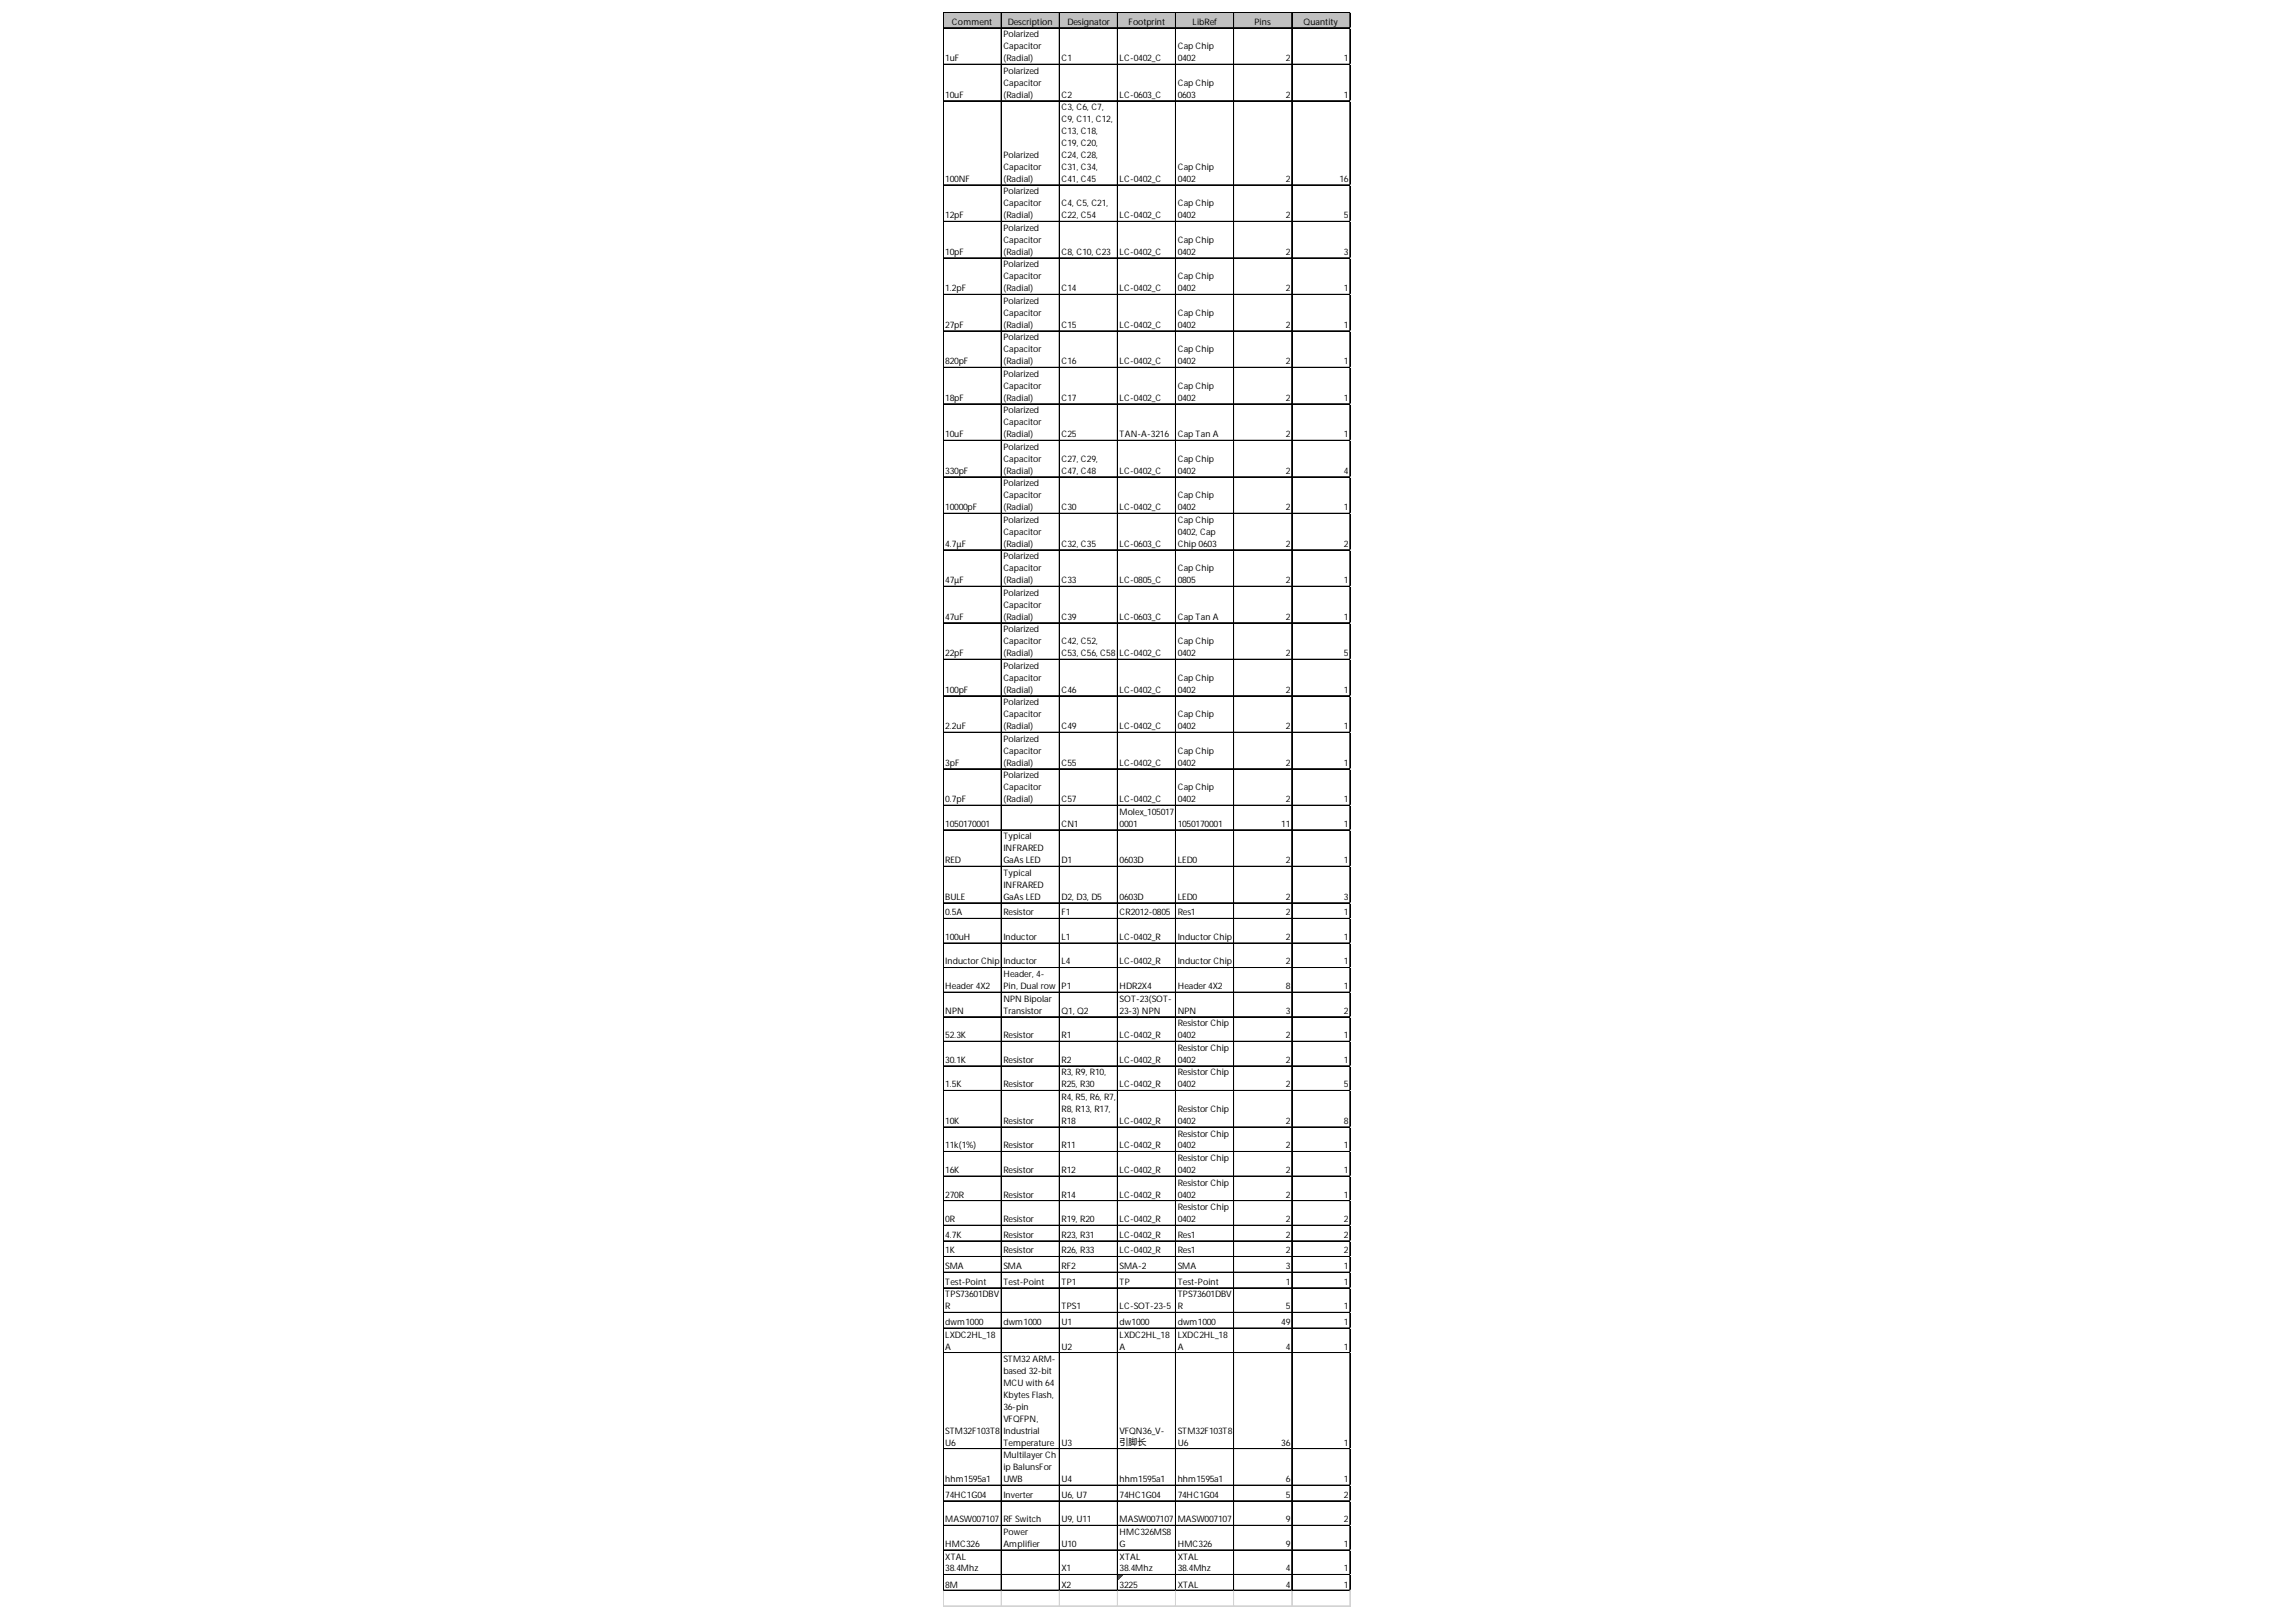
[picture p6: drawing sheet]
<svg xmlns="http://www.w3.org/2000/svg" width="297mm" height="210mm" viewBox="0 0 297 210" stroke-linecap="round" stroke-linejoin="round" font-family="sans-serif">
<defs><g id="words">
<g font-size="1.2">
<text x="123.2" y="3.2">Comment</text>
<text x="129.8" y="4.8">Polarized</text>
<text x="130.4" y="3.2">Description</text>
<text x="138.1" y="3.2">Designator</text>
<text x="146" y="3.2">Footprint</text>
<text x="154.3" y="3.2">LibRef</text>
<text x="162.3" y="3.2">Pins</text>
<text x="168.7" y="3.2">Quantity</text>
<text x="122.3" y="7.9">1uF</text>
<text x="129.8" y="6.4">Capacitor</text>
<text x="129.8" y="7.9">(Radial)</text>
<text x="129.8" y="9.6">Polarized</text>
<text x="129.8" y="11.1">Capacitor</text>
<text x="137.3" y="7.9">C1</text>
<text x="144.8" y="7.9">LC-0402_C</text>
<text x="152.4" y="6.4">Cap Chip</text>
<text x="152.4" y="7.9">0402</text>
<text x="152.4" y="11.1">Cap Chip</text>
<text x="166.3" y="7.9">2</text>
<text x="173.9" y="7.9">1</text>
<text x="122.3" y="12.6">10uF</text>
<text x="129.8" y="12.6">(Radial)</text>
<text x="137.3" y="12.6">C2</text>
<text x="137.3" y="14.3">C3, C6, C7,</text>
<text x="137.3" y="15.8">C9, C11, C12,</text>
<text x="137.3" y="17.4">C13, C18,</text>
<text x="144.8" y="12.6">LC-0603_C</text>
<text x="152.4" y="12.6">0603</text>
<text x="166.3" y="12.6">2</text>
<text x="173.9" y="12.6">1</text>
<text x="122.3" y="23.5">100NF</text>
<text x="129.8" y="20.4">Polarized</text>
<text x="129.8" y="22">Capacitor</text>
<text x="129.8" y="23.5">(Radial)</text>
<text x="137.3" y="18.9">C19, C20,</text>
<text x="137.3" y="20.4">C24, C28,</text>
<text x="137.3" y="22">C31, C34,</text>
<text x="137.3" y="23.5">C41, C45</text>
<text x="144.8" y="23.5">LC-0402_C</text>
<text x="152.4" y="22">Cap Chip</text>
<text x="152.4" y="23.5">0402</text>
<text x="166.3" y="23.5">2</text>
<text x="173.3" y="23.5">16</text>
<text x="122.3" y="28.2">12pF</text>
<text x="129.8" y="25.2">Polarized</text>
<text x="129.8" y="26.7">Capacitor</text>
<text x="129.8" y="28.2">(Radial)</text>
<text x="129.8" y="29.9">Polarized</text>
<text x="137.3" y="26.7">C4, C5, C21,</text>
<text x="137.3" y="28.2">C22, C54</text>
<text x="144.8" y="28.2">LC-0402_C</text>
<text x="152.4" y="26.7">Cap Chip</text>
<text x="152.4" y="28.2">0402</text>
<text x="166.3" y="28.2">2</text>
<text x="173.9" y="28.2">5</text>
<text x="122.3" y="33">10pF</text>
<text x="129.8" y="31.4">Capacitor</text>
<text x="129.8" y="33">(Radial)</text>
<text x="129.8" y="34.6">Polarized</text>
<text x="137.3" y="33">C8, C10, C23</text>
<text x="144.8" y="33">LC-0402_C</text>
<text x="152.4" y="31.4">Cap Chip</text>
<text x="152.4" y="33">0402</text>
<text x="166.3" y="33">2</text>
<text x="173.9" y="33">3</text>
<text x="122.3" y="37.7">1.2pF</text>
<text x="129.8" y="36.2">Capacitor</text>
<text x="129.8" y="37.7">(Radial)</text>
<text x="129.8" y="39.3">Polarized</text>
<text x="129.8" y="40.9">Capacitor</text>
<text x="137.3" y="37.7">C14</text>
<text x="144.8" y="37.7">LC-0402_C</text>
<text x="152.4" y="36.2">Cap Chip</text>
<text x="152.4" y="37.7">0402</text>
<text x="152.4" y="40.9">Cap Chip</text>
<text x="166.3" y="37.7">2</text>
<text x="173.9" y="37.7">1</text>
<text x="122.3" y="42.4">27pF</text>
<text x="122.3" y="47.1">820pF</text>
<text x="129.8" y="42.4">(Radial)</text>
<text x="129.8" y="44.1">Polarized</text>
<text x="129.8" y="45.6">Capacitor</text>
<text x="129.8" y="47.1">(Radial)</text>
<text x="137.3" y="42.4">C15</text>
<text x="137.3" y="47.1">C16</text>
<text x="144.8" y="42.4">LC-0402_C</text>
<text x="144.8" y="47.1">LC-0402_C</text>
<text x="152.4" y="42.4">0402</text>
<text x="152.4" y="45.6">Cap Chip</text>
<text x="152.4" y="47.1">0402</text>
<text x="166.3" y="42.4">2</text>
<text x="166.3" y="47.1">2</text>
<text x="173.9" y="42.4">1</text>
<text x="173.9" y="47.1">1</text>
<text x="122.3" y="51.9">18pF</text>
<text x="129.8" y="48.8">Polarized</text>
<text x="129.8" y="50.3">Capacitor</text>
<text x="129.8" y="51.9">(Radial)</text>
<text x="129.8" y="53.5">Polarized</text>
<text x="137.3" y="51.9">C17</text>
<text x="144.8" y="51.9">LC-0402_C</text>
<text x="152.4" y="50.3">Cap Chip</text>
<text x="152.4" y="51.9">0402</text>
<text x="166.3" y="51.9">2</text>
<text x="173.9" y="51.9">1</text>
<text x="122.3" y="56.6">10uF</text>
<text x="129.8" y="55">Capacitor</text>
<text x="129.8" y="56.6">(Radial)</text>
<text x="129.8" y="58.2">Polarized</text>
<text x="129.8" y="59.8">Capacitor</text>
<text x="137.3" y="56.6">C25</text>
<text x="137.3" y="59.8">C27, C29,</text>
<text x="144.8" y="56.6">TAN-A-3216</text>
<text x="152.4" y="56.6">Cap Tan A</text>
<text x="152.4" y="59.8">Cap Chip</text>
<text x="166.3" y="56.6">2</text>
<text x="173.9" y="56.6">1</text>
<text x="122.3" y="61.3">330pF</text>
<text x="129.8" y="61.3">(Radial)</text>
<text x="129.8" y="62.9">Polarized</text>
<text x="129.8" y="64.5">Capacitor</text>
<text x="137.3" y="61.3">C47, C48</text>
<text x="144.8" y="61.3">LC-0402_C</text>
<text x="152.4" y="61.3">0402</text>
<text x="152.4" y="64.5">Cap Chip</text>
<text x="166.3" y="61.3">2</text>
<text x="173.9" y="61.3">4</text>
<text x="122.3" y="66">10000pF</text>
<text x="122.3" y="70.8">4.7μF</text>
<text x="129.8" y="66">(Radial)</text>
<text x="129.8" y="67.7">Polarized</text>
<text x="129.8" y="69.2">Capacitor</text>
<text x="129.8" y="70.8">(Radial)</text>
<text x="137.3" y="66">C30</text>
<text x="137.3" y="70.8">C32, C35</text>
<text x="144.8" y="66">LC-0402_C</text>
<text x="144.8" y="70.8">LC-0603_C</text>
<text x="152.4" y="66">0402</text>
<text x="152.4" y="67.7">Cap Chip</text>
<text x="152.4" y="69.2">0402, Cap</text>
<text x="152.4" y="70.8">Chip 0603</text>
<text x="166.3" y="66">2</text>
<text x="166.3" y="70.8">2</text>
<text x="173.9" y="66">1</text>
<text x="173.9" y="70.8">2</text>
<text x="122.3" y="75.5">47μF</text>
<text x="129.8" y="72.4">Polarized</text>
<text x="129.8" y="73.9">Capacitor</text>
<text x="129.8" y="75.5">(Radial)</text>
<text x="129.8" y="77.1">Polarized</text>
<text x="137.3" y="75.5">C33</text>
<text x="144.8" y="75.5">LC-0805_C</text>
<text x="152.4" y="73.9">Cap Chip</text>
<text x="152.4" y="75.5">0805</text>
<text x="166.3" y="75.5">2</text>
<text x="173.9" y="75.5">1</text>
<text x="122.3" y="80.2">47uF</text>
<text x="129.8" y="78.7">Capacitor</text>
<text x="129.8" y="80.2">(Radial)</text>
<text x="129.8" y="81.8">Polarized</text>
<text x="129.8" y="83.4">Capacitor</text>
<text x="137.3" y="80.2">C39</text>
<text x="137.3" y="83.4">C42, C52,</text>
<text x="144.8" y="80.2">LC-0603_C</text>
<text x="152.4" y="80.2">Cap Tan A</text>
<text x="152.4" y="83.4">Cap Chip</text>
<text x="166.3" y="80.2">2</text>
<text x="173.9" y="80.2">1</text>
<text x="122.3" y="84.9">22pF</text>
<text x="122.3" y="89.6">100pF</text>
<text x="129.8" y="84.9">(Radial)</text>
<text x="129.8" y="86.6">Polarized</text>
<text x="129.8" y="88.1">Capacitor</text>
<text x="129.8" y="89.6">(Radial)</text>
<text x="137.3" y="84.9">C53, C56, C58</text>
<text x="137.3" y="89.6">C46</text>
<text x="144.8" y="84.9">LC-0402_C</text>
<text x="144.8" y="89.6">LC-0402_C</text>
<text x="152.4" y="84.9">0402</text>
<text x="152.4" y="88.1">Cap Chip</text>
<text x="152.4" y="89.6">0402</text>
<text x="166.3" y="84.9">2</text>
<text x="166.3" y="89.6">2</text>
<text x="173.9" y="84.9">5</text>
<text x="173.9" y="89.6">1</text>
<text x="122.3" y="94.4">2.2uF</text>
<text x="129.8" y="91.3">Polarized</text>
<text x="129.8" y="92.8">Capacitor</text>
<text x="129.8" y="94.4">(Radial)</text>
<text x="137.3" y="94.4">C49</text>
<text x="144.8" y="94.4">LC-0402_C</text>
<text x="152.4" y="92.8">Cap Chip</text>
<text x="152.4" y="94.4">0402</text>
<text x="166.3" y="94.4">2</text>
<text x="173.9" y="94.4">1</text>
<text x="122.3" y="99.1">3pF</text>
<text x="129.8" y="96">Polarized</text>
<text x="129.8" y="97.5">Capacitor</text>
<text x="129.8" y="99.1">(Radial)</text>
<text x="129.8" y="100.7">Polarized</text>
<text x="137.3" y="99.1">C55</text>
<text x="144.8" y="99.1">LC-0402_C</text>
<text x="152.4" y="97.5">Cap Chip</text>
<text x="152.4" y="99.1">0402</text>
<text x="166.3" y="99.1">2</text>
<text x="173.9" y="99.1">1</text>
<text x="122.3" y="103.8">0.7pF</text>
<text x="122.3" y="107">1050170001</text>
<text x="129.8" y="102.3">Capacitor</text>
<text x="129.8" y="103.8">(Radial)</text>
<text x="137.3" y="103.8">C57</text>
<text x="137.3" y="107">CN1</text>
<text x="144.8" y="103.8">LC-0402_C</text>
<text x="144.8" y="105.4">Molex_105017</text>
<text x="144.8" y="107">0001</text>
<text x="152.4" y="102.3">Cap Chip</text>
<text x="152.4" y="103.8">0402</text>
<text x="152.4" y="107">1050170001</text>
<text x="165.8" y="107">11</text>
<text x="166.3" y="103.8">2</text>
<text x="173.9" y="103.8">1</text>
<text x="173.9" y="107">1</text>
<text x="122.3" y="111.7">RED</text>
<text x="129.8" y="108.6">Typical</text>
<text x="129.8" y="110.2">INFRARED</text>
<text x="129.8" y="111.7">GaAs LED</text>
<text x="129.8" y="113.3">Typical</text>
<text x="137.3" y="111.7">D1</text>
<text x="144.8" y="111.7">0603D</text>
<text x="152.4" y="111.7">LED0</text>
<text x="166.3" y="111.7">2</text>
<text x="173.9" y="111.7">1</text>
<text x="122.3" y="116.4">BULE</text>
<text x="122.3" y="118.5">0.5A</text>
<text x="129.8" y="114.9">INFRARED</text>
<text x="129.8" y="116.4">GaAs LED</text>
<text x="129.8" y="118.5">Resistor</text>
<text x="137.3" y="116.4">D2, D3, D5</text>
<text x="137.3" y="118.5">F1</text>
<text x="144.8" y="116.4">0603D</text>
<text x="144.8" y="118.5">CR2012-0805</text>
<text x="152.4" y="116.4">LED0</text>
<text x="152.4" y="118.5">Res1</text>
<text x="166.3" y="116.4">2</text>
<text x="166.3" y="118.5">2</text>
<text x="173.9" y="116.4">3</text>
<text x="173.9" y="118.5">1</text>
<text x="122.3" y="121.6">100uH</text>
<text x="122.3" y="124.8">Inductor Chip</text>
<text x="129.8" y="121.6">Inductor</text>
<text x="129.8" y="124.8">Inductor</text>
<text x="137.3" y="121.6">L1</text>
<text x="137.3" y="124.8">L4</text>
<text x="144.8" y="121.6">LC-0402_R</text>
<text x="144.8" y="124.8">LC-0402_R</text>
<text x="152.4" y="121.6">Inductor Chip</text>
<text x="152.4" y="124.8">Inductor Chip</text>
<text x="166.3" y="121.6">2</text>
<text x="166.3" y="124.8">2</text>
<text x="173.9" y="121.6">1</text>
<text x="173.9" y="124.8">1</text>
<text x="122.3" y="128">Header 4X2</text>
<text x="122.3" y="131.2">NPN</text>
<text x="129.8" y="126.5">Header, 4-</text>
<text x="129.8" y="128">Pin, Dual row</text>
<text x="129.8" y="129.6">NPN Bipolar</text>
<text x="129.8" y="131.2">Transistor</text>
<text x="137.3" y="128">P1</text>
<text x="137.3" y="131.2">Q1, Q2</text>
<text x="144.8" y="128">HDR2X4</text>
<text x="144.8" y="129.6">SOT-23(SOT-</text>
<text x="144.8" y="131.2">23-3) NPN</text>
<text x="152.4" y="128">Header 4X2</text>
<text x="152.4" y="131.2">NPN</text>
<text x="166.3" y="128">8</text>
<text x="166.3" y="131.2">3</text>
<text x="173.9" y="128">1</text>
<text x="173.9" y="131.2">2</text>
<text x="122.3" y="134.4">52.3K</text>
<text x="122.3" y="137.5">30.1K</text>
<text x="129.8" y="134.4">Resistor</text>
<text x="129.8" y="137.5">Resistor</text>
<text x="137.3" y="134.4">R1</text>
<text x="137.3" y="137.5">R2</text>
<text x="144.8" y="134.4">LC-0402_R</text>
<text x="144.8" y="137.5">LC-0402_R</text>
<text x="152.4" y="132.8">Resistor Chip</text>
<text x="152.4" y="134.4">0402</text>
<text x="152.4" y="136">Resistor Chip</text>
<text x="152.4" y="137.5">0402</text>
<text x="166.3" y="134.4">2</text>
<text x="166.3" y="137.5">2</text>
<text x="173.9" y="134.4">1</text>
<text x="173.9" y="137.5">1</text>
<text x="122.3" y="140.7">1.5K</text>
<text x="129.8" y="140.7">Resistor</text>
<text x="137.3" y="139.2">R3, R9, R10,</text>
<text x="137.3" y="140.7">R25, R30</text>
<text x="137.3" y="142.4">R4, R5, R6, R7,</text>
<text x="137.3" y="143.9">R8, R13, R17,</text>
<text x="144.8" y="140.7">LC-0402_R</text>
<text x="152.4" y="139.2">Resistor Chip</text>
<text x="152.4" y="140.7">0402</text>
<text x="152.4" y="143.9">Resistor Chip</text>
<text x="166.3" y="140.7">2</text>
<text x="173.9" y="140.7">5</text>
<text x="122.3" y="145.4">10K</text>
<text x="122.3" y="148.6">11k(1%)</text>
<text x="129.8" y="145.4">Resistor</text>
<text x="129.8" y="148.6">Resistor</text>
<text x="137.3" y="145.4">R18</text>
<text x="137.3" y="148.6">R11</text>
<text x="144.8" y="145.4">LC-0402_R</text>
<text x="144.8" y="148.6">LC-0402_R</text>
<text x="152.4" y="145.4">0402</text>
<text x="152.4" y="147.1">Resistor Chip</text>
<text x="152.4" y="148.6">0402</text>
<text x="166.3" y="145.4">2</text>
<text x="166.3" y="148.6">2</text>
<text x="173.9" y="145.4">8</text>
<text x="173.9" y="148.6">1</text>
<text x="122.3" y="151.8">16K</text>
<text x="122.3" y="155">270R</text>
<text x="129.8" y="151.8">Resistor</text>
<text x="129.8" y="155">Resistor</text>
<text x="137.3" y="151.8">R12</text>
<text x="137.3" y="155">R14</text>
<text x="144.8" y="151.8">LC-0402_R</text>
<text x="144.8" y="155">LC-0402_R</text>
<text x="152.4" y="150.3">Resistor Chip</text>
<text x="152.4" y="151.8">0402</text>
<text x="152.4" y="153.4">Resistor Chip</text>
<text x="152.4" y="155">0402</text>
<text x="166.3" y="151.8">2</text>
<text x="166.3" y="155">2</text>
<text x="173.9" y="151.8">1</text>
<text x="173.9" y="155">1</text>
<text x="122.3" y="158.2">0R</text>
<text x="122.3" y="160.2">4.7K</text>
<text x="129.8" y="158.2">Resistor</text>
<text x="129.8" y="160.2">Resistor</text>
<text x="137.3" y="158.2">R19, R20</text>
<text x="137.3" y="160.2">R23, R31</text>
<text x="144.8" y="158.2">LC-0402_R</text>
<text x="144.8" y="160.2">LC-0402_R</text>
<text x="152.4" y="156.6">Resistor Chip</text>
<text x="152.4" y="158.2">0402</text>
<text x="152.4" y="160.2">Res1</text>
<text x="166.3" y="158.2">2</text>
<text x="166.3" y="160.2">2</text>
<text x="173.9" y="158.2">2</text>
<text x="173.9" y="160.2">2</text>
<text x="122.3" y="162.2">1K</text>
<text x="122.3" y="164.2">SMA</text>
<text x="122.3" y="166.3">Test-Point</text>
<text x="122.3" y="167.9">TPS73601DBV</text>
<text x="129.8" y="162.2">Resistor</text>
<text x="129.8" y="164.2">SMA</text>
<text x="129.8" y="166.3">Test-Point</text>
<text x="137.3" y="162.2">R26, R33</text>
<text x="137.3" y="164.2">RF2</text>
<text x="137.3" y="166.3">TP1</text>
<text x="144.8" y="162.2">LC-0402_R</text>
<text x="144.8" y="164.2">SMA-2</text>
<text x="144.8" y="166.3">TP</text>
<text x="152.4" y="162.2">Res1</text>
<text x="152.4" y="164.2">SMA</text>
<text x="152.4" y="166.3">Test-Point</text>
<text x="152.4" y="167.9">TPS73601DBV</text>
<text x="166.3" y="162.2">2</text>
<text x="166.3" y="164.2">3</text>
<text x="166.3" y="166.3">1</text>
<text x="173.9" y="162.2">2</text>
<text x="173.9" y="164.2">1</text>
<text x="173.9" y="166.3">1</text>
<text x="122.3" y="169.4">R</text>
<text x="122.3" y="171.5">dwm1000</text>
<text x="122.3" y="173.1">LXDC2HL_18</text>
<text x="129.8" y="171.5">dwm1000</text>
<text x="137.3" y="169.4">TPS1</text>
<text x="137.3" y="171.5">U1</text>
<text x="144.8" y="169.4">LC-SOT-23-5</text>
<text x="144.8" y="171.5">dw1000</text>
<text x="144.8" y="173.1">LXDC2HL_18</text>
<text x="152.4" y="169.4">R</text>
<text x="152.4" y="171.5">dwm1000</text>
<text x="152.4" y="173.1">LXDC2HL_18</text>
<text x="165.8" y="171.5">49</text>
<text x="166.3" y="169.4">5</text>
<text x="173.9" y="169.4">1</text>
<text x="173.9" y="171.5">1</text>
<text x="122.3" y="174.6">A</text>
<text x="129.8" y="176.3">STM32 ARM-</text>
<text x="129.8" y="177.8">based 32-bit</text>
<text x="129.8" y="179.4">MCU with 64</text>
<text x="137.3" y="174.6">U2</text>
<text x="144.8" y="174.6">A</text>
<text x="152.4" y="174.6">A</text>
<text x="166.3" y="174.6">4</text>
<text x="173.9" y="174.6">1</text>
<text x="122.3" y="185.5">STM32F103T8</text>
<text x="129.8" y="180.9">Kbytes Flash,</text>
<text x="129.8" y="182.4">36-pin</text>
<text x="129.8" y="184">VFQFPN,</text>
<text x="129.8" y="185.5">Industrial</text>
<text x="144.8" y="185.5">VFQN36_V-</text>
<text x="152.4" y="185.5">STM32F103T8</text>
<text x="122.3" y="187.1">U6</text>
<text x="122.3" y="191.8">hhm1595a1</text>
<text x="129.8" y="187.1">Temperature</text>
<text x="129.8" y="188.7">Multilayer Ch</text>
<text x="129.8" y="190.3">ip BalunsFor</text>
<text x="129.8" y="191.8">UWB</text>
<text x="137.3" y="187.1">U3</text>
<text x="137.3" y="191.8">U4</text>
<text x="144.8" y="187">引脚长</text>
<text x="144.8" y="191.8">hhm1595a1</text>
<text x="152.4" y="187.1">U6</text>
<text x="152.4" y="191.8">hhm1595a1</text>
<text x="165.8" y="187.1">36</text>
<text x="166.3" y="191.8">6</text>
<text x="173.9" y="187.1">1</text>
<text x="173.9" y="191.8">1</text>
<text x="122.3" y="193.8">74HC1G04</text>
<text x="122.3" y="197">MASW007107</text>
<text x="129.8" y="193.8">Inverter</text>
<text x="129.8" y="197">RF Switch</text>
<text x="137.3" y="193.8">U6, U7</text>
<text x="137.3" y="197">U9, U11</text>
<text x="144.8" y="193.8">74HC1G04</text>
<text x="144.8" y="197">MASW007107</text>
<text x="152.4" y="193.8">74HC1G04</text>
<text x="152.4" y="197">MASW007107</text>
<text x="166.3" y="193.8">5</text>
<text x="166.3" y="197">9</text>
<text x="173.9" y="193.8">2</text>
<text x="173.9" y="197">2</text>
<text x="122.3" y="200.2">HMC326</text>
<text x="122.3" y="201.8">XTAL</text>
<text x="122.3" y="203.4">38.4Mhz</text>
<text x="129.8" y="198.6">Power</text>
<text x="129.8" y="200.2">Amplifier</text>
<text x="137.3" y="200.2">U10</text>
<text x="137.3" y="203.4">X1</text>
<text x="144.8" y="198.6">HMC326MS8</text>
<text x="144.8" y="200.2">G</text>
<text x="144.8" y="201.8">XTAL</text>
<text x="144.8" y="203.4">38.4Mhz</text>
<text x="152.4" y="200.2">HMC326</text>
<text x="152.4" y="201.8">XTAL</text>
<text x="152.4" y="203.4">38.4Mhz</text>
<text x="166.3" y="200.2">9</text>
<text x="166.3" y="203.4">4</text>
<text x="173.9" y="200.2">1</text>
<text x="173.9" y="203.4">1</text>
<text x="122.3" y="205.5">8M</text>
<text x="137.3" y="205.5">X2</text>
<text x="144.8" y="205.5">3225</text>
<text x="152.4" y="205.5">XTAL</text>
<text x="166.3" y="205.5">4</text>
<text x="173.9" y="205.5">1</text>
</g>
</g></defs>
<path d="M122 1.6h52.7v2.1h-52.7z" fill="#c0c0c0"/>
<path d="M144.6 203.8h.6" fill="none" stroke="#008000" stroke-width=".13"/>
<path d="M144.6 203.8h.6v.1h-.6z" fill="#008000"/>
<path d="M144.6 203.9h.5" fill="none" stroke="#008000" stroke-width=".13"/>
<path d="M144.6 203.9h.5v.1h-.5z" fill="#008000"/>
<path d="M144.6 204h.4" fill="none" stroke="#008000" stroke-width=".13"/>
<path d="M144.6 204h.4v.1h-.4z" fill="#008000"/>
<path d="M144.6 204.1h.3" fill="none" stroke="#008000" stroke-width=".13"/>
<path d="M144.6 204.1h.3v.1h-.3z" fill="#008000"/>
<path d="M144.6 204.2h.2" fill="none" stroke="#008000" stroke-width=".13"/>
<path d="M144.6 204.2h.2v.1h-.2z" fill="#008000"/>
<path d="M144.6 204.3h.1" fill="none" stroke="#008000" stroke-width=".13"/>
<path d="M144.6 204.3h.1v.1h-.1z" fill="#008000"/>
<g fill="none" stroke="#000" stroke-width=".13">
<path d="M122 1.6v204.3M122.1 1.6h52.6M122.1 3.6h52.6M122.1 8.3h52.6M122.1 8.4h52.6M122.1 13h52.6M122.1 13.1h52.6M129.5 1.7v204.2M129.6 1.7v204.2M137 1.7v204.2M137.1 1.7v204.2M144.6 1.7v204.2"/>
<path d="M152.1 1.7v204.2M159.6 1.7v204.2M167.1 1.7v204.2M167.2 1.7v204.2M174.6 1.7v204.2M174.7 1.7v204.2M122.1 23.9h52.6M122.1 24h52.6M122.1 28.6h52.6M122.1 28.7h52.6M122.1 33.4h52.6M122.1 38.1h52.6"/>
<path d="M122.1 42.8h52.6M122.1 42.9h52.6M122.1 47.5h52.6M122.1 47.6h52.6M122.1 52.3h52.6M122.1 57h52.6M122.1 61.7h52.6M122.1 66.4h52.6M122.1 66.5h52.6M122.1 71.1h52.6M122.1 71.2h52.6M122.1 75.9h52.6"/>
<path d="M122.1 80.6h52.6M122.1 85.3h52.6M122.1 85.4h52.6M122.1 90h52.6M122.1 90.1h52.6M122.1 94.8h52.6M122.1 99.5h52.6M122.1 104.2h52.6M122.1 107.4h52.6M122.1 112.1h52.6M122.1 116.8h52.6M122.1 116.9h52.6"/>
<path d="M122.1 118.8h52.6M122.1 118.9h52.6M122.1 122h52.6M122.1 122.1h52.6M122.1 125.2h52.6M122.1 125.3h52.6M122.1 128.4h52.6M122.1 131.6h52.6M122.1 134.7h52.6M122.1 134.8h52.6M122.1 137.9h52.6M122.1 138h52.6"/>
<path d="M122.1 141.1h52.6M122.1 141.2h52.6M122.1 145.8h52.6M122.1 145.9h52.6M122.1 149h52.6M122.1 149.1h52.6M122.1 152.2h52.6M122.1 155.4h52.6M122.1 158.6h52.6M122.1 160.6h52.6M122.1 162.6h52.6M122.1 164.6h52.6"/>
<path d="M122.1 164.7h52.6M122.1 166.6h52.6M122.1 166.7h52.6M122.1 169.8h52.6M122.1 169.9h52.6M122.1 171.9h52.6M122.1 175h52.6M122.1 175.1h52.6M122.1 187.5h52.6M122.1 192.2h52.6M122.1 194.2h52.6M122.1 194.3h52.6"/>
<path d="M122.1 197.4h52.6M122.1 200.6h52.6M122.1 203.8h52.6M122.1 205.8h52.6"/>
</g>
<g fill="none" stroke="#d4d4d4" stroke-width=".13">
<path d="M174.7 1.6h.1M122 205.9v2M129.5 205.9v2M129.6 205.9v2M137 205.9v2M137.1 205.9v2M144.6 205.9v2M152.1 205.9v2M159.6 205.9v2M167.1 205.9v2M167.2 205.9v2M174.6 205.9v2"/>
<path d="M174.7 205.9v2"/>
</g>
<path d="M174.7 1.6l.1 .1z" fill="#d4d4d4"/>
<path d="M174.7 3.6h.1" fill="none" stroke="#d4d4d4" stroke-width=".13"/>
<path d="M174.7 3.6l.1 .1z" fill="#d4d4d4"/>
<path d="M174.7 8.3h.1" fill="none" stroke="#d4d4d4" stroke-width=".13"/>
<path d="M174.7 8.3l.1 .1z" fill="#d4d4d4"/>
<path d="M174.7 13h.1" fill="none" stroke="#d4d4d4" stroke-width=".13"/>
<path d="M174.7 13l.1 .1z" fill="#d4d4d4"/>
<path d="M174.7 23.9h.1" fill="none" stroke="#d4d4d4" stroke-width=".13"/>
<path d="M174.7 23.9l.1 .1z" fill="#d4d4d4"/>
<path d="M174.7 28.6h.1" fill="none" stroke="#d4d4d4" stroke-width=".13"/>
<path d="M174.7 28.6l.1 .1z" fill="#d4d4d4"/>
<path d="M174.7 33.4h.1" fill="none" stroke="#d4d4d4" stroke-width=".13"/>
<path d="M174.7 33.4l.1 .1z" fill="#d4d4d4"/>
<path d="M174.7 38.1h.1" fill="none" stroke="#d4d4d4" stroke-width=".13"/>
<path d="M174.7 38.1l.1 .1z" fill="#d4d4d4"/>
<path d="M174.7 42.8h.1" fill="none" stroke="#d4d4d4" stroke-width=".13"/>
<path d="M174.7 42.8l.1 .1z" fill="#d4d4d4"/>
<path d="M174.7 47.5h.1" fill="none" stroke="#d4d4d4" stroke-width=".13"/>
<path d="M174.7 47.5l.1 .1z" fill="#d4d4d4"/>
<path d="M174.7 52.3h.1" fill="none" stroke="#d4d4d4" stroke-width=".13"/>
<path d="M174.7 52.3h.1z" fill="#d4d4d4"/>
<path d="M174.7 57h.1" fill="none" stroke="#d4d4d4" stroke-width=".13"/>
<path d="M174.7 57l.1 .1z" fill="#d4d4d4"/>
<path d="M174.7 61.7h.1" fill="none" stroke="#d4d4d4" stroke-width=".13"/>
<path d="M174.7 61.7l.1 .1z" fill="#d4d4d4"/>
<path d="M174.7 66.4h.1" fill="none" stroke="#d4d4d4" stroke-width=".13"/>
<path d="M174.7 66.4l.1 .1z" fill="#d4d4d4"/>
<path d="M174.7 71.1h.1" fill="none" stroke="#d4d4d4" stroke-width=".13"/>
<path d="M174.7 71.1l.1 .1z" fill="#d4d4d4"/>
<path d="M174.7 75.9h.1" fill="none" stroke="#d4d4d4" stroke-width=".13"/>
<path d="M174.7 75.9l.1 .1z" fill="#d4d4d4"/>
<path d="M174.7 80.6h.1" fill="none" stroke="#d4d4d4" stroke-width=".13"/>
<path d="M174.7 80.6l.1 .1z" fill="#d4d4d4"/>
<path d="M174.7 85.3h.1" fill="none" stroke="#d4d4d4" stroke-width=".13"/>
<path d="M174.7 85.3l.1 .1z" fill="#d4d4d4"/>
<path d="M174.7 90h.1" fill="none" stroke="#d4d4d4" stroke-width=".13"/>
<path d="M174.7 90l.1 .1z" fill="#d4d4d4"/>
<path d="M174.7 94.8h.1" fill="none" stroke="#d4d4d4" stroke-width=".13"/>
<path d="M174.7 94.8h.1z" fill="#d4d4d4"/>
<path d="M174.7 99.5h.1" fill="none" stroke="#d4d4d4" stroke-width=".13"/>
<path d="M174.7 99.5l.1 .1z" fill="#d4d4d4"/>
<path d="M174.7 104.2h.1" fill="none" stroke="#d4d4d4" stroke-width=".13"/>
<path d="M174.7 104.2l.1 .1z" fill="#d4d4d4"/>
<path d="M174.7 107.4h.1" fill="none" stroke="#d4d4d4" stroke-width=".13"/>
<path d="M174.7 107.4l.1 .1z" fill="#d4d4d4"/>
<path d="M174.7 112.1h.1" fill="none" stroke="#d4d4d4" stroke-width=".13"/>
<path d="M174.7 112.1l.1 .1z" fill="#d4d4d4"/>
<path d="M174.7 116.8h.1" fill="none" stroke="#d4d4d4" stroke-width=".13"/>
<path d="M174.7 116.8l.1 .1z" fill="#d4d4d4"/>
<path d="M174.7 118.8h.1" fill="none" stroke="#d4d4d4" stroke-width=".13"/>
<path d="M174.7 118.8l.1 .1z" fill="#d4d4d4"/>
<path d="M174.7 122h.1" fill="none" stroke="#d4d4d4" stroke-width=".13"/>
<path d="M174.7 122l.1 .1z" fill="#d4d4d4"/>
<path d="M174.7 125.2h.1" fill="none" stroke="#d4d4d4" stroke-width=".13"/>
<path d="M174.7 125.2l.1 .1z" fill="#d4d4d4"/>
<path d="M174.7 128.4h.1" fill="none" stroke="#d4d4d4" stroke-width=".13"/>
<path d="M174.7 128.4l.1 .1z" fill="#d4d4d4"/>
<path d="M174.7 131.6h.1" fill="none" stroke="#d4d4d4" stroke-width=".13"/>
<path d="M174.7 131.6l.1 .1z" fill="#d4d4d4"/>
<path d="M174.7 134.7h.1" fill="none" stroke="#d4d4d4" stroke-width=".13"/>
<path d="M174.7 134.7l.1 .1z" fill="#d4d4d4"/>
<path d="M174.7 137.9h.1" fill="none" stroke="#d4d4d4" stroke-width=".13"/>
<path d="M174.7 137.9l.1 .1z" fill="#d4d4d4"/>
<path d="M174.7 141.1h.1" fill="none" stroke="#d4d4d4" stroke-width=".13"/>
<path d="M174.7 141.1l.1 .1z" fill="#d4d4d4"/>
<path d="M174.7 145.8h.1" fill="none" stroke="#d4d4d4" stroke-width=".13"/>
<path d="M174.7 145.8l.1 .1z" fill="#d4d4d4"/>
<path d="M174.7 149h.1" fill="none" stroke="#d4d4d4" stroke-width=".13"/>
<path d="M174.7 149l.1 .1z" fill="#d4d4d4"/>
<path d="M174.7 152.2h.1" fill="none" stroke="#d4d4d4" stroke-width=".13"/>
<path d="M174.7 152.2l.1 .1z" fill="#d4d4d4"/>
<path d="M174.7 155.4h.1" fill="none" stroke="#d4d4d4" stroke-width=".13"/>
<path d="M174.7 155.4l.1 .1z" fill="#d4d4d4"/>
<path d="M174.7 158.6h.1" fill="none" stroke="#d4d4d4" stroke-width=".13"/>
<path d="M174.7 158.6h.1z" fill="#d4d4d4"/>
<path d="M174.7 160.6h.1" fill="none" stroke="#d4d4d4" stroke-width=".13"/>
<path d="M174.7 160.6l.1 .1z" fill="#d4d4d4"/>
<path d="M174.7 162.6h.1" fill="none" stroke="#d4d4d4" stroke-width=".13"/>
<path d="M174.7 162.6l.1 .1z" fill="#d4d4d4"/>
<path d="M174.7 164.6h.1" fill="none" stroke="#d4d4d4" stroke-width=".13"/>
<path d="M174.7 164.6l.1 .1z" fill="#d4d4d4"/>
<path d="M174.7 166.6h.1" fill="none" stroke="#d4d4d4" stroke-width=".13"/>
<path d="M174.7 166.6l.1 .1z" fill="#d4d4d4"/>
<path d="M174.7 169.8h.1" fill="none" stroke="#d4d4d4" stroke-width=".13"/>
<path d="M174.7 169.8l.1 .1z" fill="#d4d4d4"/>
<path d="M174.7 171.9h.1" fill="none" stroke="#d4d4d4" stroke-width=".13"/>
<path d="M174.7 171.9h.1z" fill="#d4d4d4"/>
<path d="M174.7 175h.1" fill="none" stroke="#d4d4d4" stroke-width=".13"/>
<path d="M174.7 175l.1 .1z" fill="#d4d4d4"/>
<path d="M174.7 187.5h.1" fill="none" stroke="#d4d4d4" stroke-width=".13"/>
<path d="M174.7 187.5l.1 .1z" fill="#d4d4d4"/>
<path d="M174.7 192.2h.1" fill="none" stroke="#d4d4d4" stroke-width=".13"/>
<path d="M174.7 192.2l.1 .1z" fill="#d4d4d4"/>
<path d="M174.7 194.2h.1" fill="none" stroke="#d4d4d4" stroke-width=".13"/>
<path d="M174.7 194.2l.1 .1z" fill="#d4d4d4"/>
<path d="M174.7 197.4h.1" fill="none" stroke="#d4d4d4" stroke-width=".13"/>
<path d="M174.7 197.4l.1 .1z" fill="#d4d4d4"/>
<path d="M174.7 200.6h.1" fill="none" stroke="#d4d4d4" stroke-width=".13"/>
<path d="M174.7 200.6l.1 .1z" fill="#d4d4d4"/>
<path d="M174.7 203.8h.1" fill="none" stroke="#d4d4d4" stroke-width=".13"/>
<path d="M174.7 203.8h.1z" fill="#d4d4d4"/>
<path d="M174.7 205.8h.1" fill="none" stroke="#d4d4d4" stroke-width=".13"/>
<path d="M174.7 205.8l.1 .1z" fill="#d4d4d4"/>
<path d="M122 207.8h52.8" fill="none" stroke="#d4d4d4" stroke-width=".13"/>
<use href="#words"/>
</svg>
